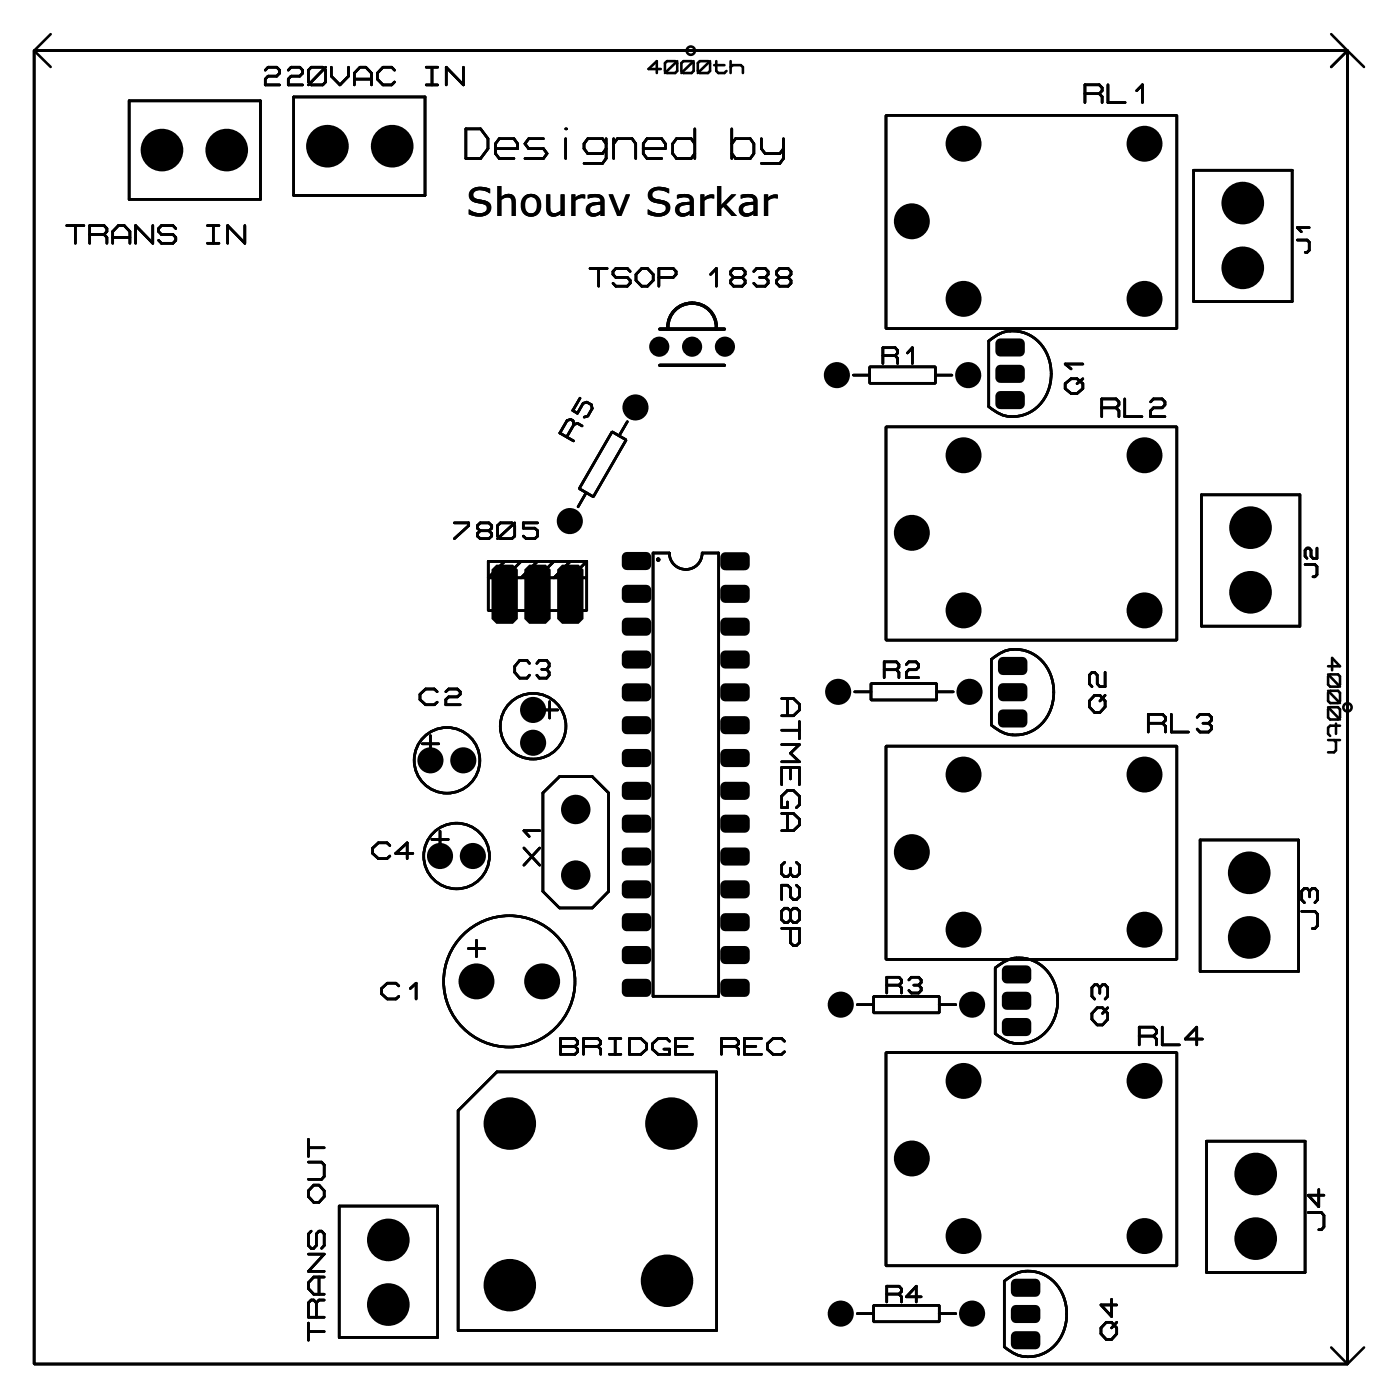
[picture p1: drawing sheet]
<svg xmlns="http://www.w3.org/2000/svg" width="108mm" height="108mm" viewBox="0 0 108 108" stroke-linecap="round" stroke-linejoin="round" font-family="sans-serif">
<defs><g id="words">
<text font-size="3.7" x="36.1" y="16.7">Shourav Sarkar</text>
</g></defs>
<g fill="none" stroke="#000" stroke-width=".2">
<path d="M2.6 3.9h101.6v101.6h-101.6zM2.6 3.9h101.6M2.6 3.9l1.3 1.3M3.9 2.6l-1.3 1.3M5.2 17.4h1.3M5.8 17.4v1.4M6.9 18.1h1.1M8 18.1l.3-.2v-.2l-.3-.3h-1.1v1.4M8 18.1l.3 .3v.4M8.7 18.8v-.9l.5-.5h.4l.4 .5v.9M8.7 18.4h1.3M10 7.8h10.1v7.6h-10.1z"/>
<path d="M11.8 17.4v1.4l-1.3-1.4v1.4M13.6 17.7l-.2-.3h-.9l-.2 .3v.2l.2 .2h.9l.2 .3v.2l-.2 .2h-.9l-.2-.2M16 17.4h.9M16 18.8h.9M16.5 17.4v1.4M18.9 17.4v1.4l-1.3-1.4v1.4M20.5 5.4l.2-.2h.7l.2 .2v.3l-.2 .2h-.7l-.2 .2v.5h1.1M22.3 5.4l.2-.2h.7l.2 .2v.3l-.2 .2h-.7l-.2 .2v.5h1.1M22.7 7.5h10.2v7.6h-10.2zM24.1 5.2h.9l.2 .2v.9l-.2 .3h-.9l-.2-.3v-.9zM25.2 5.2l-1.3 1.4M25.6 5.2v.7l.7 .7 .7-.7v-.7"/>
<path d="M27.4 6.6v-.9l.4-.5h.5l.4 .5v.9M27.4 6.1h1.3M30.5 5.4l-.2-.2h-.7l-.4 .5v.4l.4 .5h.7l.2-.3M33 6.6h.9M33 5.2h.9M33.4 5.2v1.4M35.8 5.2v1.4l-1.3-1.4v1.4M36 10h1.2l.5 .7v.8l-.5 .8h-1.2zM38.3 11.5h1.7v-.4l-.2-.4h-1.2l-.3 .4v.8l.3 .4h1.2M42 10.7h-1.1l-.3 .4 .3 .4h1.1l.3 .4-.3 .4h-1.4M43.8 10h.1M43.8 10.7v1.6"/>
<path d="M46.9 11.1l-.3-.4h-1.1l-.3 .4v.4l.3 .4h1.1l.3-.4M46.9 10.7v1.6l-.3 .3h-1.4M47.5 11.1l.3-.4h1.1l.3 .4v1.2M47.5 10.7v1.6M49.8 11.5h1.7v-.4l-.3-.4h-1.2l-.2 .4v.8l.2 .4h1.2M51.1 5.3h-.9l.6-.6v.9M51.4 4.9l.2-.2h.6l.2 .2v.6l-.2 .1h-.6l-.2-.1zM52.4 4.7l-1 .9M52.7 4.9l.2-.2h.6l.2 .2v.6l-.2 .1h-.6l-.2-.1zM53.7 4.7l-1 .9M53.7 11.1l-.2-.4h-1.2l-.3 .4v.8l.3 .4h1.2l.2-.4M53.7 10v2.3"/>
<path d="M54 4.9l.1-.2h.7l.1 .2v.6l-.1 .1h-.7l-.1-.1zM54.9 4.7l-.9 .9M55.2 5h.8M55.4 4.7v.8l.2 .1h.4l.2-.1M56.5 4.7v.9M56.5 5.2l.2-.2h.6l.2 .2v.4M56.6 11.1l.3-.4h1.1l.3 .4v.8l-.3 .4h-1.1l-.3-.4M56.6 10v2.3M58.9 10.7v.8l.3 .4h1.1l.3-.4M60.6 10.7v1.6l-.3 .3h-1.4M68.5 8.9h22.5v16.5h-22.5zM83.9 7.2h1.1"/>
<path d="M85 7.2l.3-.2v-.2l-.3-.2h-1.1v1.3M85 7.2l.3 .3v.4M85.7 6.6v1.3h1.3M87.9 7l.5-.4v1.3M92.3 13.2h7.7v10.1h-7.7zM100.4 18.6h.7l.2 .1v.7l-.2 .1h-.1M101.3 17.6h-.9l.3 .3M103 2.6l1.2 1.3M104.2 3.9l-1.2 1.3M104.2 3.9v101.6M104.2 3.9l1.3 1.3M44.4 32.8l-.1-.3-.2-.1-.2 .1-.6 1 1.1 .6"/>
<path d="M44.4 32.8l-.6 1M44.4 32.8l.3-.1 .3 .2M44.9 30.8l-.6 1 .4 .2 .4-.8 .3-.1 .3 .2 .1 .3-.3 .6-.3 .1M45.3 38.1l-.6 1.1M45.6 20.8h1.4M46.3 20.8v1.3M47.3 33.4l1.1 .6-2.5 4.4-1.1-.6zM48.5 32.6l-.6 1.1M48.7 21l-.2-.2h-.9l-.2 .2v.2l.2 .3h.9l.2 .2v.2l-.2 .2h-.9l-.2-.2M49.6 20.8h.5l.4 .4v.5l-.4 .4h-.5l-.4-.4v-.5zM51 21.5h1.1l.2-.3v-.2l-.2-.2h-1.1v1.3M55 21.2l.4-.4v1.3"/>
<path d="M56.7 21.5l-.2-.3v-.2l.2-.2h.7l.2 .2v.2l-.2 .3M56.7 21.5l-.2 .2v.2l.2 .2h.7l.2-.2v-.2l-.2-.2M56.7 21.5h.7M58.3 21l.2-.2h.7l.2 .2v.2l-.2 .3M58.8 21.5h.4M59.2 21.5l.2 .2v.2l-.2 .2h-.7l-.2-.2M60.3 21.5l-.2-.3v-.2l.2-.2h.7l.2 .2v.2l-.2 .3M60.3 21.5l-.2 .2v.2l.2 .2h.7l.2-.2v-.2l-.2-.2M60.3 21.5h.7M66 29h1.3M67.3 28.4h5.1v1.2h-5.1zM68.3 27.5h.9"/>
<path d="M68.5 33h22.5v16.5h-22.5zM69.2 27.5l.2-.2v-.2l-.2-.2h-.9v1.2M69.2 27.5l.2 .2v.4M70.2 27.3l.4-.4v1.2M72.4 29h1.2M76.5 26.4a2.77 2.77 0 0 1 4.6 1.2 3.4 3.4 0 0 1-2.3 4.6 2.64 2.64 0 0 1-2.3-.7zM82.4 29.7l.5-.4h.4l.5 .4v.4l-.5 .3h-.4l-.5-.3zM83.8 29.3l-.5 .4M83.8 28.2h-1.4l.5 .3M85.2 31.5h1.1M86.3 31.5l.3-.2v-.2l-.3-.2h-1.1v1.3M86.3 31.5l.3 .3v.4"/>
<path d="M87 30.9v1.3h1.3M89 31.1l.2-.2h.7l.2 .2v.2l-.2 .2h-.7l-.2 .3v.4h1.1M92.9 38.3h7.7v10.1h-7.7zM32.7 57.5h1.2M33.3 56.9v1.3M33.8 53.5l-.2-.2h-.7l-.4 .4v.4l.4 .4h.7l.2-.2M34.5 53.5l.2-.2h.7l.2 .2v.2l-.2 .2h-.7l-.2 .2v.4h1.1M35.1 40.4h1.2v.3l-1.2 1M37.1 41.1l-.2-.2v-.2l.2-.3h.7l.2 .3v.2l-.2 .2M37.1 41.1l-.2 .2v.2l.2 .2h.7l.2-.2v-.2l-.2-.2M37.1 41.1h.7M37.8 44.7h7.6v2.5h-7.6z"/>
<path d="M38.5 40.7l.2-.3h.9l.2 .3v.8l-.2 .2h-.9l-.2-.2zM39 43.4l-1.2 1.3v-1.3h7.6M39.8 40.4l-1.3 1.3M40.3 43.4l-1.3 1.3M41 51.3l-.2-.2h-.6l-.4 .4v.5l.4 .5h.6l.2-.3M41.5 51.3l.2-.2h.6l.2 .2v.2l-.2 .3M41.6 43.4l-1.3 1.3M41.6 40.4h-1.1v.5h.9l.2 .2v.4l-.2 .2h-.7l-.2-.2M41.9 54.9h1.2M41.9 51.8h.4M42.3 51.8l.2 .2v.2l-.2 .3h-.6l-.2-.3M42.5 54.3v1.2"/>
<path d="M42.8 43.4l-1.2 1.3M44.1 43.4l-1.3 1.3M45.4 43.4v1.3M45.4 43.4l-1.3 1.3M50.5 42.8h1.3a1.27 1.27 0 0 0 1.2 1.3 1.27 1.27 0 0 0 1.3-1.3h1.3v34.3h-5.1zM60.5 54h.9l.4 .5v.4l-.4 .5h-.9M60.5 56.5h1.3M60.5 57.6h1.3l-.7 .7 .7 .6h-1.3M60.9 54v1.4M61.1 59.4v.9M61.8 55.8v1.3M66.1 53.5h1.3"/>
<path d="M67.4 52.9h5.1v1.2h-5.1zM68.4 51.8h.9M68.5 57.7h22.5v16.5h-22.5zM69.3 51.8l.2-.2v-.2l-.2-.2h-.9v1.2M69.3 51.8l.2 .2v.4M70.1 51.4l.2-.2h.6l.2 .2v.2l-.2 .2h-.6l-.2 .2v.4h1M72.5 53.5h1.2M76.7 51a2.77 2.77 0 0 1 4.6 1.2 3.4 3.4 0 0 1-2.3 4.6 2.63 2.63 0 0 1-2.3-.7zM84.7 53.8h.4l.4 .4v.5l-.4 .4h-.4l-.4-.4v-.5zM85.5 52v1.1h-.4l-.2-.2v-.7l-.2-.2h-.2l-.2 .2v.7l.2 .2M85.5 53.8l-.4 .4M88.8 55.9h1.1"/>
<path d="M89.9 55.9l.3-.2v-.2l-.3-.2h-1.1v1.3M89.9 55.9l.3 .3v.4M90.6 55.3v1.3h1.3M92.6 55.5l.2-.2h.7l.2 .2v.2l-.2 .2M93.1 55.9h.4M93.5 55.9l.2 .3v.2l-.2 .2h-.7l-.2-.2M101 43.7h.7l.2 .1v.7l-.2 .1h-.1M101.9 42.4v.8h-.3l-.2-.2v-.4l-.1-.2h-.2l-.1 .2v.4l.1 .2M102.7 51.5h1l-.7-.6v.9M102.7 53.6l.2-.2h.6l.2 .2v.6l-.2 .2h-.6l-.2-.2zM102.7 54.9l.2-.2h.6l.2 .2v.6l-.2 .2h-.6l-.2-.2zM102.7 52.2l1 .9"/>
<path d="M102.7 53.4l1 1M102.7 54.7l1 1M102.7 57.2h1M102.9 52.2h.6l.2 .1v.7l-.2 .1h-.6l-.2-.1v-.7zM103.2 57.2l.1 .2v.6l-.1 .2h-.5M103.3 56v.8M103.7 56.1h-.8l-.2 .2v.5l.2 .1M30.2 65.4l-.3-.2h-.6l-.5 .4v.4l.5 .4h.6l.3-.2M30.8 76.3l-.2-.2h-.6l-.5 .4v.4l.5 .4h.6l.2-.2M31.7 76.5l.5-.4v1.2M31.9 66h-1.3l.9-.8v1.2M33.4 64.9h1.3"/>
<path d="M34 64.3v1.3M36.2 73.4h1.3M36.9 72.7v1.3M40.5 65.6l1.2 1.3M41.7 65.6l-1.2 1.3M41.7 64.3h-1.2l.4 .4M42 61.3l1.3-1.2h2.5l1.3 1.2v7.7l-1.3 1.2h-2.5l-1.3-1.2zM60.5 71.8h1.3v1.1l-.2 .2h-.2l-.3-.2v-1.1M60.5 62.9h.9l.4 .5v.4l-.4 .5h-.9M60.5 60.7v-1.3h1.3v1.3M60.7 66.7l-.2 .2v.7l.2 .2h.2l.2-.2M60.9 62v.5h-.4v-.9l.4-.5h.5l.4 .5v.7l-.2 .2"/>
<path d="M60.9 62.9v1.4M61.1 70.5l.3-.2h.2l.2 .2v.6l-.2 .3h-.2l-.3-.3M61.1 70.5l-.2-.2h-.2l-.2 .2v.6l.2 .3h.2l.2-.3M61.1 67.2v.4M61.1 70.5v.6M61.6 66.7l.2 .2v.7l-.2 .2h-.2l-.3-.2M61.6 68.5l.2 .2v.7l-.2 .2h-.2l-.3-.2v-.7l-.2-.2h-.4v1.1M66.3 77.7h1.3M67.6 77.1h5.1v1.2h-5.1zM68.6 76.2h.9M69.5 76.2l.2-.2v-.2l-.2-.2h-.9v1.2M69.5 76.2l.2 .2v.4"/>
<path d="M70.3 75.8l.2-.2h.6l.2 .2v.2l-.2 .2M70.7 76.2h.4M71.1 76.2l.2 .2v.2l-.2 .2h-.6l-.2-.2M72.7 77.7h1.2M77 74.9a2.77 2.77 0 0 1 4.6 1.2 3.4 3.4 0 0 1-2.3 4.6 2.64 2.64 0 0 1-2.3-.7zM84.9 78h.4l.4 .4v.4l-.4 .5h-.4l-.4-.5v-.4zM85.1 76.4l-.2-.2h-.2l-.2 .2v.7l.2 .2M85.1 76.4l.2-.2h.2l.2 .2v.7l-.2 .2M85.1 76.4v.4M85.7 78l-.4 .4M89.9 79.5v1.3h1.3M92.8 65h7.7v10.1h-7.7z"/>
<path d="M100.7 70.5h1l.2 .2v.9l-.2 .2h-.2M101.3 68.9l.2-.2h.2l.2 .2v.7l-.2 .2M101.3 68.9l-.2-.2h-.2l-.2 .2v.7l.2 .2M101.3 68.9v.5M23.9 88.1v1.4M23.9 97h1.2l-1.2 1.3h1.2M23.9 89.9h1l.2 .2v.9l-.2 .2h-1M23.9 88.8h1.2M24.1 95.2l-.2 .3v.8l.2 .3h.2l.2-.3v-.8l.2-.3h.2l.2 .3v.8l-.2 .3M24.3 91.7h.4l.4 .4v.5l-.4 .4h-.4l-.4-.4v-.5zM24.7 98.8v1.3M25.1 98.8h-.8l-.4 .4v.5l.4 .4h.8"/>
<path d="M26.2 93.3h7.7v10.2h-7.7zM35.4 85.9l3-3h17v20h-20zM43.4 80.3h1.1l.2 .2v.2l-.2 .2 .2 .3v.2l-.2 .2h-1.1zM43.4 80.9h1.1M45.1 80.9h1.1M46.2 80.9l.3-.2v-.2l-.3-.2h-1.1v1.3M46.2 80.9l.3 .3v.4M47.1 80.3h.9M47.1 81.6h.9M47.6 80.3v1.3M48.7 80.3h.9l.4 .4v.5l-.4 .4h-.9zM51.8 80.5l-.2-.2h-.7l-.4 .4v.5l.4 .4h.9v-.4h-.4"/>
<path d="M52.2 80.9h.9M53.6 80.3h-1.4v1.3h1.4M55.8 80.9h1.1M56.9 80.9l.2-.2v-.2l-.2-.2h-1.1v1.3M56.9 80.9l.2 .3v.4M57.6 80.9h.9M58.9 80.3h-1.3v1.3h1.3M60.7 80.5l-.2-.2h-.7l-.4 .4v.5l.4 .4h.7l.2-.2M68.5 81.4h22.5v16.5h-22.5zM77.7 99.1a2.77 2.77 0 0 1 4.6 1.2 3.4 3.4 0 0 1-2.3 4.6 2.63 2.63 0 0 1-2.3-.7zM88.1 80.1h1.1M89.2 80.1l.3-.2v-.2l-.3-.2h-1.1v1.3"/>
<path d="M89.2 80.1l.3 .3v.4M93 80.4h-1.3l.9-.9v1.3M93.3 88.3h7.7v10.1h-7.7zM101.2 93.8h1l.2 .2v.9l-.2 .2h-.2M102 92v1.3l-.8-.8h1.2M23.9 102.3v1.4M23.9 103h1.2M24.5 100.8l-.2-.2h-.2l-.2 .2v1.1h1.2M24.5 100.8v1.1M25.1 100.6h-.4l-.2 .2M66.3 101.6h1.3M67.6 101h5.1v1.2h-5.1z"/>
<path d="M68.6 100.1h.9M69.5 100.1l.2-.2v-.2l-.2-.2h-.9v1.2M69.5 100.1l.2 .2v.4M71.3 100.3h-1.2l.8-.8v1.2M72.7 101.6h1.2M85.6 102.3h.4l.4 .4v.5l-.4 .4h-.4l-.4-.4v-.5zM86 100.5v1.3l-.8-.9h1.2M86.4 102.3l-.4 .4M103 104.2l1.2 1.3M105.5 104.2l-1.3 1.3"/>
<circle cx="53.4" cy="3.9" r=".32"/>
<circle cx="34.6" cy="58.8" r="2.54"/>
<circle cx="41.2" cy="56.2" r="2.54"/>
<circle cx="50.9" cy="43.3" r=".07"/>
<circle cx="104.2" cy="54.7" r=".32"/>
<circle cx="35.3" cy="66.2" r="2.54"/>
<circle cx="39.4" cy="75.9" r="5.1"/>
</g>
<path d="M51 28.3h5M51 25.5h5M51.7 25.5a1.88 1.88 0 0 1 1.8-2.1 1.88 1.88 0 0 1 1.9 2.1M51.7 25.5h.1" fill="none" stroke="#000" stroke-width=".25"/>
<g fill="#000">
<path d="M77.1 26.3l.3-.1h1.5a.39 .39 0 0 1 .4 .4v.6a.39 .39 0 0 1-.4 .4h-1.5a.39 .39 0 0 1-.4-.4v-.7z" fill-rule="evenodd"/>
<path d="M77.1 28.3l.3-.1h1.5a.39 .39 0 0 1 .4 .4v.6a.39 .39 0 0 1-.4 .4h-1.5a.39 .39 0 0 1-.4-.4v-.7z" fill-rule="evenodd"/>
<path d="M77.1 30.4l.3-.2h1.5a.39 .39 0 0 1 .4 .5v.5a.39 .39 0 0 1-.4 .4h-1.5a.39 .39 0 0 1-.4-.4v-.6z" fill-rule="evenodd"/>
<path d="M38 44.1l.4-.4h1.3l.4 .4v3.8l-.4 .4h-1.3l-.4-.4z" fill-rule="evenodd"/>
<path d="M40.9 43.7h1.3l.4 .4v3.8l-.4 .4h-1.3l-.3-.4v-3.8z" fill-rule="evenodd"/>
<path d="M43.5 43.7h1.3l.3 .4v3.8l-.3 .4h-1.3l-.4-.4v-3.8z" fill-rule="evenodd"/>
<path d="M48.2 42.8l.3-.1h1.5a.39 .39 0 0 1 .4 .4v.6a.39 .39 0 0 1-.4 .4h-1.5a.39 .39 0 0 1-.4-.4v-.7z" fill-rule="evenodd"/>
<path d="M48.2 45.4l.3-.2h1.5a.39 .39 0 0 1 .4 .4v.6a.39 .39 0 0 1-.4 .4h-1.5a.39 .39 0 0 1-.4-.4v-.6z" fill-rule="evenodd"/>
<path d="M48.2 47.9l.3-.1h1.5a.39 .39 0 0 1 .4 .4v.6a.39 .39 0 0 1-.4 .4h-1.5a.39 .39 0 0 1-.4-.4v-.7z" fill-rule="evenodd"/>
<path d="M48.2 50.4l.3-.1h1.5a.39 .39 0 0 1 .4 .4v.6a.39 .39 0 0 1-.4 .4h-1.5a.39 .39 0 0 1-.4-.4v-.7z" fill-rule="evenodd"/>
<path d="M48.2 53l.3-.1h1.5a.39 .39 0 0 1 .4 .4v.5a.39 .39 0 0 1-.4 .5h-1.5a.39 .39 0 0 1-.4-.5v-.6z" fill-rule="evenodd"/>
<path d="M48.2 55.5l.3-.1h1.5a.39 .39 0 0 1 .4 .4v.6a.39 .39 0 0 1-.4 .4h-1.5a.39 .39 0 0 1-.4-.4v-.7z" fill-rule="evenodd"/>
<path d="M48.2 58.1l.3-.2h1.5a.39 .39 0 0 1 .4 .4v.6a.39 .39 0 0 1-.4 .4h-1.5a.39 .39 0 0 1-.4-.4v-.6z" fill-rule="evenodd"/>
<path d="M55.8 58.1l.3-.2h1.5a.39 .39 0 0 1 .4 .4v.6a.39 .39 0 0 1-.4 .4h-1.5a.39 .39 0 0 1-.4-.4v-.6z" fill-rule="evenodd"/>
<path d="M55.8 55.5l.3-.1h1.5a.39 .39 0 0 1 .4 .4v.6a.39 .39 0 0 1-.4 .4h-1.5a.39 .39 0 0 1-.4-.4v-.7z" fill-rule="evenodd"/>
<path d="M55.8 53l.3-.1h1.5a.39 .39 0 0 1 .4 .4v.5a.39 .39 0 0 1-.4 .5h-1.5a.39 .39 0 0 1-.4-.5v-.6z" fill-rule="evenodd"/>
<path d="M55.8 50.4l.3-.1h1.5a.39 .39 0 0 1 .4 .4v.6a.39 .39 0 0 1-.4 .4h-1.5a.39 .39 0 0 1-.4-.4v-.7z" fill-rule="evenodd"/>
<path d="M55.8 47.9l.3-.1h1.5a.39 .39 0 0 1 .4 .4v.6a.39 .39 0 0 1-.4 .4h-1.5a.39 .39 0 0 1-.4-.4v-.7z" fill-rule="evenodd"/>
<path d="M55.8 45.4l.3-.2h1.5a.39 .39 0 0 1 .4 .4v.6a.39 .39 0 0 1-.4 .4h-1.5a.39 .39 0 0 1-.4-.4v-.6z" fill-rule="evenodd"/>
<path d="M55.8 42.8l.3-.1h1.5a.39 .39 0 0 1 .4 .4v.6a.39 .39 0 0 1-.4 .4h-1.5a.39 .39 0 0 1-.4-.4v-.7z" fill-rule="evenodd"/>
<path d="M77.3 50.9l.3-.1h1.5a.39 .39 0 0 1 .4 .4v.6a.39 .39 0 0 1-.4 .4h-1.5a.39 .39 0 0 1-.4-.4v-.7z" fill-rule="evenodd"/>
<path d="M77.3 53l.3-.2h1.5a.39 .39 0 0 1 .4 .5v.5a.39 .39 0 0 1-.4 .4h-1.5a.39 .39 0 0 1-.4-.4v-.6z" fill-rule="evenodd"/>
<path d="M77.3 55l.3-.1h1.5a.39 .39 0 0 1 .4 .4v.6a.39 .39 0 0 1-.4 .4h-1.5a.39 .39 0 0 1-.4-.4v-.7z" fill-rule="evenodd"/>
<path d="M48.2 60.6l.3-.1h1.5a.39 .39 0 0 1 .4 .4v.6a.39 .39 0 0 1-.4 .4h-1.5a.39 .39 0 0 1-.4-.4v-.7z" fill-rule="evenodd"/>
<path d="M48.2 63.1l.3-.1h1.5a.39 .39 0 0 1 .4 .4v.6a.39 .39 0 0 1-.4 .4h-1.5a.39 .39 0 0 1-.4-.4v-.7z" fill-rule="evenodd"/>
<path d="M48.2 65.7l.3-.1h1.5a.39 .39 0 0 1 .4 .4v.5a.39 .39 0 0 1-.4 .5h-1.5a.39 .39 0 0 1-.4-.5v-.6z" fill-rule="evenodd"/>
<path d="M48.2 68.2l.3-.1h1.5a.39 .39 0 0 1 .4 .4v.6a.39 .39 0 0 1-.4 .4h-1.5a.39 .39 0 0 1-.4-.4v-.7z" fill-rule="evenodd"/>
<path d="M48.2 70.8l.3-.2h1.5a.39 .39 0 0 1 .4 .4v.6a.39 .39 0 0 1-.4 .4h-1.5a.39 .39 0 0 1-.4-.4v-.6z" fill-rule="evenodd"/>
<path d="M48.2 73.3l.3-.1h1.5a.39 .39 0 0 1 .4 .4v.6a.39 .39 0 0 1-.4 .4h-1.5a.39 .39 0 0 1-.4-.4v-.7z" fill-rule="evenodd"/>
<path d="M48.2 75.8l.3-.1h1.5a.39 .39 0 0 1 .4 .4v.6a.39 .39 0 0 1-.4 .4h-1.5a.39 .39 0 0 1-.4-.4v-.7z" fill-rule="evenodd"/>
<path d="M55.8 75.8l.3-.1h1.5a.39 .39 0 0 1 .4 .4v.6a.39 .39 0 0 1-.4 .4h-1.5a.39 .39 0 0 1-.4-.4v-.7z" fill-rule="evenodd"/>
<path d="M55.8 73.3l.3-.1h1.5a.39 .39 0 0 1 .4 .4v.6a.39 .39 0 0 1-.4 .4h-1.5a.39 .39 0 0 1-.4-.4v-.7z" fill-rule="evenodd"/>
<path d="M55.8 70.8l.3-.2h1.5a.39 .39 0 0 1 .4 .4v.6a.39 .39 0 0 1-.4 .4h-1.5a.39 .39 0 0 1-.4-.4v-.6z" fill-rule="evenodd"/>
<path d="M55.8 68.2l.3-.1h1.5a.39 .39 0 0 1 .4 .4v.6a.39 .39 0 0 1-.4 .4h-1.5a.39 .39 0 0 1-.4-.4v-.7z" fill-rule="evenodd"/>
<path d="M55.8 65.7l.3-.1h1.5a.39 .39 0 0 1 .4 .4v.5a.39 .39 0 0 1-.4 .5h-1.5a.39 .39 0 0 1-.4-.5v-.6z" fill-rule="evenodd"/>
<path d="M55.8 63.1l.3-.1h1.5a.39 .39 0 0 1 .4 .4v.6a.39 .39 0 0 1-.4 .4h-1.5a.39 .39 0 0 1-.4-.4v-.7z" fill-rule="evenodd"/>
<path d="M55.8 60.6l.3-.1h1.5a.39 .39 0 0 1 .4 .4v.6a.39 .39 0 0 1-.4 .4h-1.5a.39 .39 0 0 1-.4-.4v-.7z" fill-rule="evenodd"/>
<path d="M77.6 74.8l.3-.1h1.5a.39 .39 0 0 1 .4 .4v.6a.39 .39 0 0 1-.4 .4h-1.5a.39 .39 0 0 1-.4-.4v-.7z" fill-rule="evenodd"/>
<path d="M77.6 76.8l.3-.1h1.5a.39 .39 0 0 1 .4 .4v.6a.39 .39 0 0 1-.4 .4h-1.5a.39 .39 0 0 1-.4-.4v-.7z" fill-rule="evenodd"/>
<path d="M77.6 78.9l.3-.2h1.5a.39 .39 0 0 1 .4 .5v.5a.39 .39 0 0 1-.4 .4h-1.5a.39 .39 0 0 1-.4-.4v-.6z" fill-rule="evenodd"/>
<path d="M78.3 99l.3-.1h1.5a.39 .39 0 0 1 .4 .4v.6a.39 .39 0 0 1-.4 .4h-1.5a.39 .39 0 0 1-.4-.4v-.7z" fill-rule="evenodd"/>
<path d="M78.3 101.1l.3-.2h1.5a.39 .39 0 0 1 .4 .5v.5a.39 .39 0 0 1-.4 .4h-1.5a.39 .39 0 0 1-.4-.4v-.6z" fill-rule="evenodd"/>
<path d="M78.3 103.1l.3-.1h1.5a.39 .39 0 0 1 .4 .4v.6a.39 .39 0 0 1-.4 .4h-1.5a.39 .39 0 0 1-.4-.4v-.7z" fill-rule="evenodd"/>
<circle cx="12.5" cy="11.6" r="1.65"/>
<circle cx="17.5" cy="11.6" r="1.65"/>
<circle cx="25.3" cy="11.3" r="1.65"/>
<circle cx="30.3" cy="11.3" r="1.65"/>
<circle cx="70.5" cy="17.1" r="1.39"/>
<circle cx="74.5" cy="11.1" r="1.39"/>
<circle cx="88.5" cy="11.1" r="1.39"/>
<circle cx="96.1" cy="15.7" r="1.65"/>
<circle cx="49.2" cy="31.5" r="1.01"/>
<circle cx="51" cy="26.8" r=".78"/>
<circle cx="53.5" cy="26.8" r=".78"/>
<circle cx="56.1" cy="26.8" r=".78"/>
<circle cx="64.7" cy="29" r="1.01"/>
<circle cx="74.5" cy="35.2" r="1.39"/>
<circle cx="74.5" cy="23.1" r="1.39"/>
<circle cx="74.9" cy="29" r="1.01"/>
<circle cx="88.5" cy="35.2" r="1.39"/>
<circle cx="88.5" cy="23.1" r="1.39"/>
<circle cx="96.1" cy="20.7" r="1.65"/>
<circle cx="33.3" cy="58.8" r="1.01"/>
<circle cx="35.8" cy="58.8" r="1.01"/>
<circle cx="41.2" cy="57.5" r="1.01"/>
<circle cx="41.2" cy="54.9" r="1.01"/>
<circle cx="44.1" cy="40.3" r="1.01"/>
<circle cx="64.8" cy="53.5" r="1.01"/>
<circle cx="70.5" cy="41.2" r="1.39"/>
<circle cx="74.5" cy="47.2" r="1.39"/>
<circle cx="74.5" cy="59.9" r="1.39"/>
<circle cx="75" cy="53.5" r="1.01"/>
<circle cx="88.5" cy="47.2" r="1.39"/>
<circle cx="88.5" cy="59.9" r="1.39"/>
<circle cx="96.7" cy="40.8" r="1.65"/>
<circle cx="96.7" cy="45.8" r="1.65"/>
<circle cx="34" cy="66.2" r="1.01"/>
<circle cx="36.6" cy="66.2" r="1.01"/>
<circle cx="36.9" cy="75.9" r="1.39"/>
<circle cx="41.9" cy="75.9" r="1.39"/>
<circle cx="44.5" cy="67.7" r="1.14"/>
<circle cx="44.5" cy="62.6" r="1.14"/>
<circle cx="65" cy="77.7" r="1.01"/>
<circle cx="70.5" cy="65.9" r="1.39"/>
<circle cx="74.5" cy="71.9" r="1.39"/>
<circle cx="75.2" cy="77.7" r="1.01"/>
<circle cx="88.5" cy="71.9" r="1.39"/>
<circle cx="96.6" cy="72.5" r="1.65"/>
<circle cx="96.6" cy="67.5" r="1.65"/>
<circle cx="30" cy="95.9" r="1.65"/>
<circle cx="39.4" cy="86.9" r="2.03"/>
<circle cx="39.4" cy="99.4" r="2.03"/>
<circle cx="51.6" cy="99.1" r="2.03"/>
<circle cx="51.9" cy="86.9" r="2.03"/>
<circle cx="70.5" cy="89.6" r="1.39"/>
<circle cx="74.5" cy="83.6" r="1.39"/>
<circle cx="74.5" cy="95.6" r="1.39"/>
<circle cx="88.5" cy="95.6" r="1.39"/>
<circle cx="88.5" cy="83.6" r="1.39"/>
<circle cx="97.1" cy="90.8" r="1.65"/>
<circle cx="97.1" cy="95.8" r="1.65"/>
<circle cx="30" cy="100.9" r="1.65"/>
<circle cx="65" cy="101.6" r="1.01"/>
<circle cx="75.2" cy="101.6" r="1.01"/>
</g>
<use href="#words"/>
</svg>
